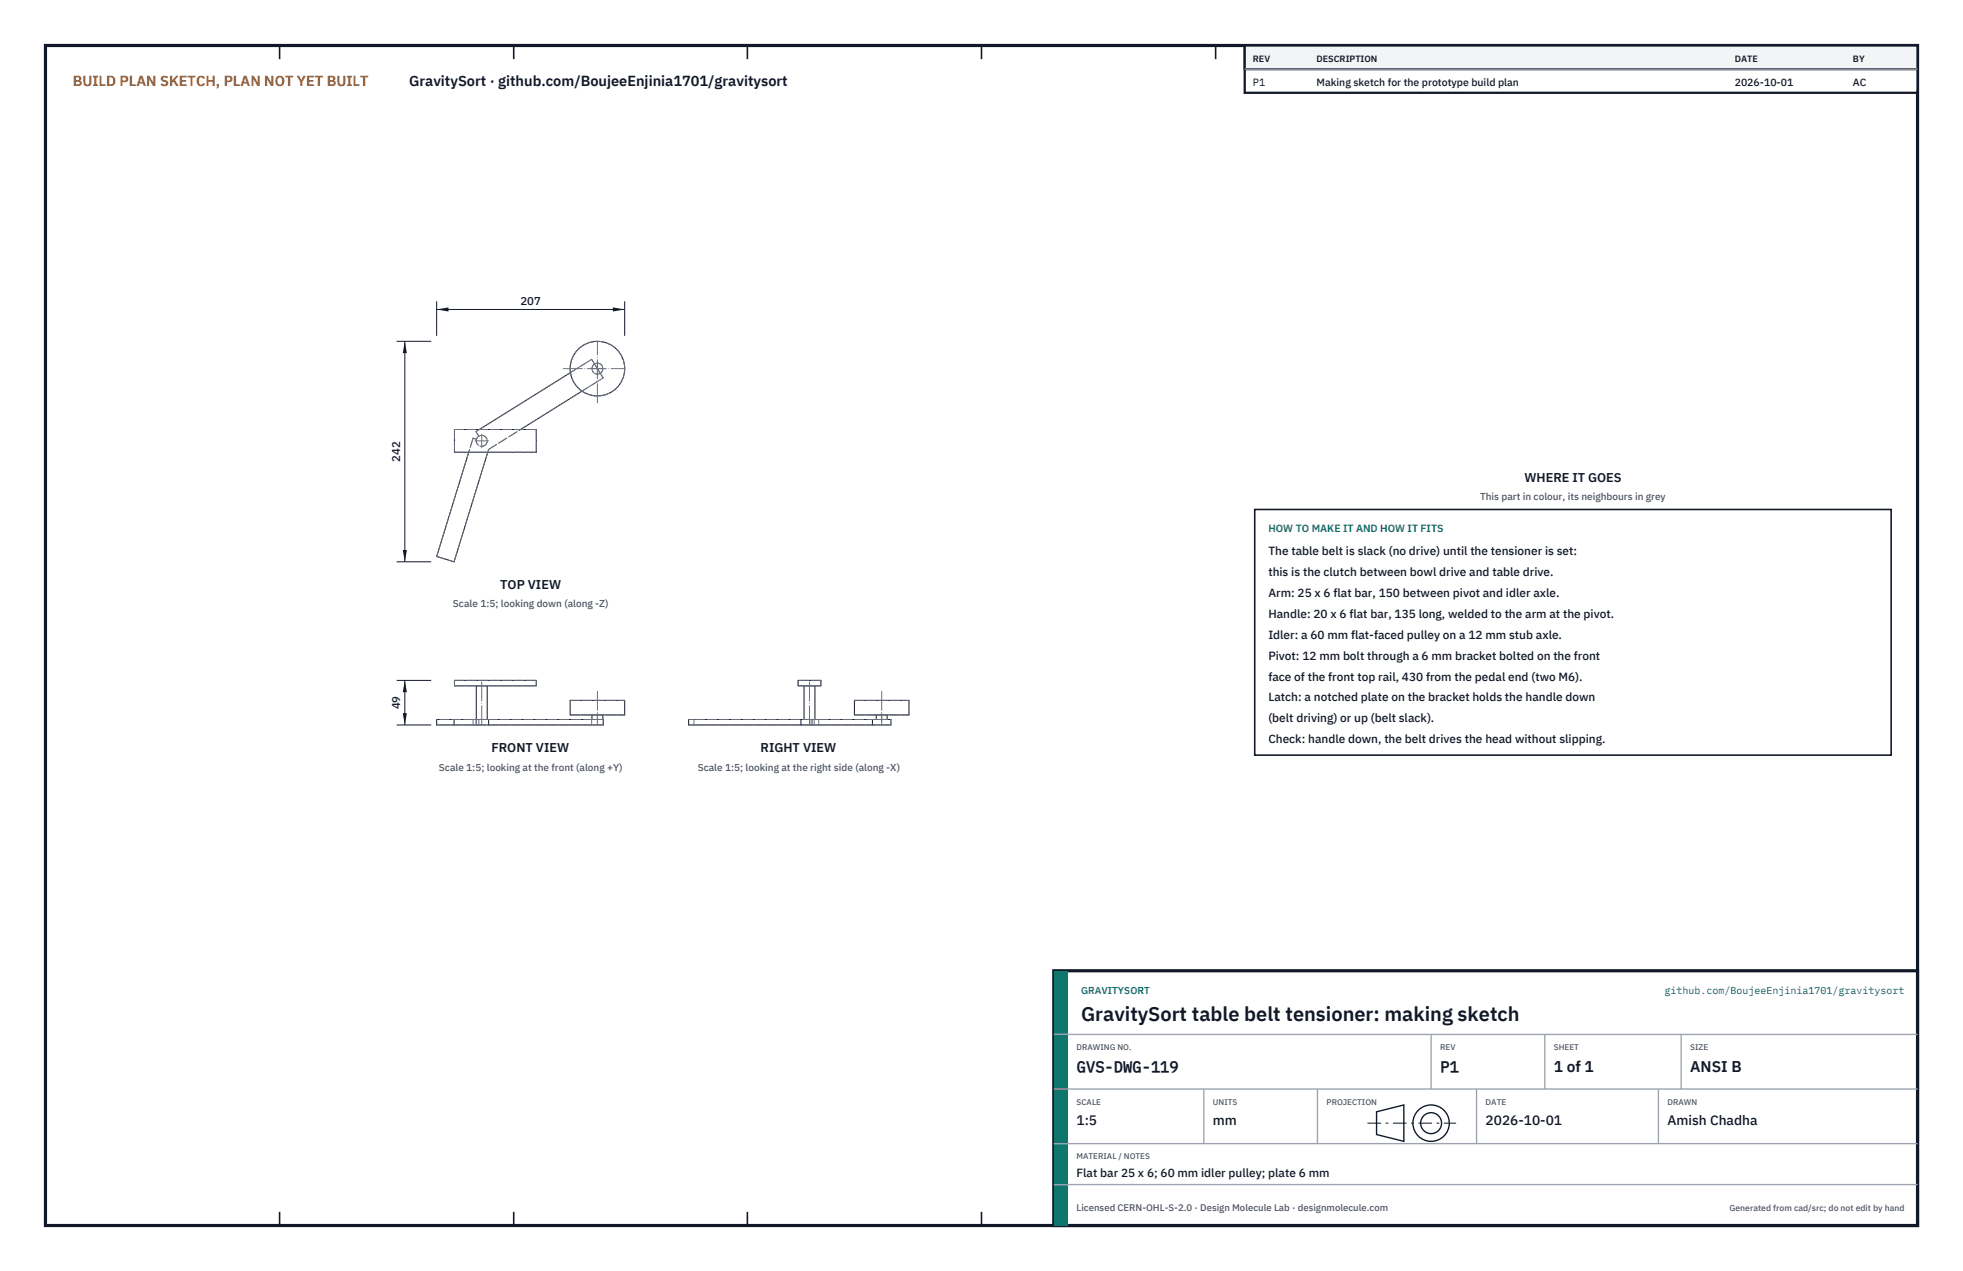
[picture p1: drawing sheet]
<svg xmlns="http://www.w3.org/2000/svg" width="432mm" height="279mm" viewBox="0 0 432 279" stroke-linecap="round" stroke-linejoin="round" font-family="sans-serif">
<defs><g id="words">
<text font-size="4.4" fill="#111827" x="237.8" y="224.4">GravitySort table belt tensioner: making sketch</text>
<g font-size="3.4" fill="#111827">
<text x="236.8" y="235.6">GVS-DWG-119</text>
<text x="316.8" y="235.6">P1</text>
<text x="341.8" y="235.6">1 of 1</text>
<text x="371.8" y="235.6">ANSI B</text>
</g>
<text font-size="3.2" fill="#b45309" x="16" y="19">BUILD PLAN SKETCH, PLAN NOT YET BUILT</text>
<text font-size="3.2" fill="#111827" x="90" y="19">GravitySort · github.com/BoujeeEnjinia1701/gravitysort</text>
<g font-size="3" fill="#111827">
<text x="236.8" y="247.2">1:5</text>
<text x="266.8" y="247.2">mm</text>
<text x="326.8" y="247.2">2026-10-01</text>
<text x="366.8" y="247.2">Amish Chadha</text>
</g>
<g font-size="2.8" fill="#111827">
<text x="335.3" y="106">WHERE IT GOES</text>
<text x="110" y="129.5">TOP VIEW</text>
<text x="108.1" y="165.4">FRONT VIEW</text>
<text x="167.3" y="165.4">RIGHT VIEW</text>
</g>
<g font-size="2.6" fill="#111827">
<text x="279" y="122">The table belt is slack (no drive) until the tensioner is set:</text>
<text x="279" y="126.6">this is the clutch between bowl drive and table drive.</text>
<text x="279" y="131.2">Arm: 25 x 6 flat bar, 150 between pivot and idler axle.</text>
<text x="279" y="135.8">Handle: 20 x 6 flat bar, 135 long, welded to the arm at the pivot.</text>
<text x="279" y="140.4">Idler: a 60 mm flat-faced pulley on a 12 mm stub axle.</text>
<text x="279" y="145">Pivot: 12 mm bolt through a 6 mm bracket bolted on the front</text>
<text x="279" y="149.6">face of the front top rail, 430 from the pedal end (two M6).</text>
<text x="279" y="154.2">Latch: a notched plate on the bracket holds the handle down</text>
<text x="279" y="158.8">(belt driving) or up (belt slack).</text>
<text x="279" y="163.4">Check: handle down, the belt drives the head without slipping.</text>
<text x="236.8" y="258.8">Flat bar 25 x 6; 60 mm idler pulley; plate 6 mm</text>
</g>
<g font-size="2.5" fill="#111827">
<text x="114.5" y="67">207</text>
<text x="88" y="101.5" transform="rotate(-90 88 101.5)">242</text>
<text x="88" y="155.9" transform="rotate(-90 88 155.9)">49</text>
</g>
<g font-size="2.3" fill="#111827">
<text x="275.6" y="18.8">P1</text>
<text x="289.6" y="18.8">Making sketch for the prototype build plan</text>
<text x="381.6" y="18.8">2026-10-01</text>
<text x="407.6" y="18.8">AC</text>
</g>
<text font-size="2.3" fill="#0f766e" x="279" y="117">HOW TO MAKE IT AND HOW IT FITS</text>
<g font-size="2.2" fill="#4b5563">
<text x="325.6" y="110">This part in colour, its neighbours in grey</text>
<text x="99.6" y="133.5">Scale 1:5; looking down (along -Z)</text>
<text x="96.6" y="169.4">Scale 1:5; looking at the front (along +Y)</text>
<text x="153.5" y="169.4">Scale 1:5; looking at the right side (along -X)</text>
</g>
<g font-size="2.2" fill="#0f766e">
<text x="237.8" y="218.4">GRAVITYSORT</text>
<text x="366.2" y="218.4">github.com/BoujeeEnjinia1701/gravitysort</text>
</g>
<text font-size="2.1" fill="#4b5563" x="236.8" y="266.2">Licensed CERN-OHL-S-2.0 · Design Molecule Lab · designmolecule.com</text>
<g font-size="2" fill="#111827">
<text x="275.6" y="13.6">REV</text>
<text x="289.6" y="13.6">DESCRIPTION</text>
<text x="381.6" y="13.6">DATE</text>
<text x="407.6" y="13.6">BY</text>
</g>
<text font-size="1.9" fill="#4b5563" x="380.4" y="266.2">Generated from cad/src; do not edit by hand</text>
<g font-size="1.8" fill="#4b5563">
<text x="236.8" y="230.8">DRAWING NO.</text>
<text x="316.8" y="230.8">REV</text>
<text x="341.8" y="230.8">SHEET</text>
<text x="371.8" y="230.8">SIZE</text>
<text x="236.8" y="242.8">SCALE</text>
<text x="266.8" y="242.8">UNITS</text>
<text x="291.8" y="242.8">PROJECTION</text>
<text x="326.8" y="242.8">DATE</text>
<text x="366.8" y="242.8">DRAWN</text>
<text x="236.8" y="254.8">MATERIAL / NOTES</text>
</g>
</g></defs>
<path d="M10 10h411.8v259.4h-411.8z" fill="none" stroke="#111827" stroke-width=".7" stroke-linecap="butt"/>
<g fill="none" stroke="#111827" stroke-width=".35">
<path d="M61.5 10v3M113 10v3M164.4 10v3M215.9 10v3M267.4 10v3M318.9 10v3M370.3 10v3M61.5 266.4v3M113 266.4v3M164.4 266.4v3M215.9 266.4v3M267.4 266.4v3"/>
<path d="M318.9 266.4v3M370.3 266.4v3"/>
</g>
<g fill="none" stroke="#111727" stroke-width=".22">
<path d="M100 94.4h18v5h-18zM103.1 99.4l-7 22.9 3.8 1.2 7.4-24.1M125.5 81.9l-20.1 12.5M128 86l-13.5 8.4M96.1 158.2h36.6v1.2h-36.6zM99.9 158.2v1.2M100 149.6h18v1.2h-18zM104.8 150.8v7.4M107.2 150.8v7.4M107.5 158.2v1.2M125.4 154h12v3.2h-12zM130.2 157.2v1"/>
<path d="M132.6 157.2v1M151.5 158.2h44.5v1.2h-44.5zM175.6 149.6h5v1.2h-5zM176.2 158.2v1.2M176.9 150.8v7.4M179.3 150.8v7.4M187.9 154h12v3.2h-12zM191.9 158.2v1.2M192.7 157.2v1M195.1 157.2v1"/>
<circle cx="131.4" cy="81" r="6"/>
</g>
<g fill="none" stroke="#6a7180" stroke-width=".22" stroke-dasharray="2.1 .5">
<path d="M100 94.4h18M100 94.4v5M100 99.4h18M104.1 96.3l-1 3.1M104.1 96.3l.7 .3M104.1 96.3l-8 26M104.7 94.9l.7-.5M104.7 94.9l25.4-15.9M104.8 96.6l.5-.7M105.3 95.9a1.2 1.2 0 0 1 1.9 1M105.3 95.9l-.6-1M107.2 96.9a1.2 1.2 0 0 1-1.4 1.2 1.2 1.2 0 0 1-1-1.5"/>
<path d="M107.5 98.8l7-4.4M107.5 98.8l-.2 .6M107.5 98.8l25.2-15.7M107.5 98.8l-7.6 24.7M118 94.4v5M125.5 81.9l4.6-2.9M128 86l4.7-2.9M130.8 80a1.2 1.2 0 0 1 1.8 1M130.8 80l-.7-1M132 82.1a1.2 1.2 0 0 1-1.6-.4 1.2 1.2 0 0 1 .4-1.7M132 82.1l-1.2-2.1M132.6 81l-.1 .6-.5 .5"/>
<path d="M132.7 83.1l-.7-1M132.7 83.1l-2.6-4.1M96.1 122.3l3.8 1.2M100 150.8h18M100 150.8v-1.2M100 149.6h18M104.1 158.2h-8M104.1 158.2h.7M104.1 159.4h-8M104.1 159.4v-1.2M104.1 159.4h.7M104.7 158.2h25.4"/>
<path d="M104.7 159.4v-1.2M104.7 159.4h25.4M104.8 158.2h.1M104.8 150.8h2.4M104.8 158.2v1.2M104.8 159.4h.5M105.3 158.2h1.9M105.3 158.2h-.6M105.3 158.2v1.2M105.3 159.4h-.6M107.2 158.2h-2.4M107.2 150.8h-2.4"/>
<path d="M118 150.8v-1.2M125.4 157.2h12M125.4 154h12M130.1 159.4v-1.2M130.2 157.2h2.4M130.2 158.2h.6M130.8 158.2h1.8M130.8 158.2h-.7M132 158.2h-1.8M132 158.2h-1.2M132.6 157.2h-2.4M132.6 158.2h-.6"/>
<path d="M132.7 158.2h-.7M132.7 159.4h-2.6M152.7 158.2h-1.2M152.7 159.4v-1.2M152.7 159.4h-1.2M175.6 150.8v-1.2M176.9 158.2h1.5M176.9 150.8h2.4M178.1 158.2h-1.2M178.1 150.8h-1.2M178.4 158.2v1.2M178.4 159.4h.7"/>
<path d="M178.7 158.2h-26M178.7 158.2h-.3M178.7 159.4h-26M178.7 159.4v-1.2M178.7 159.4h-.3M179.1 158.2h.2M179.1 158.2h1M179.1 158.2v1.2M179.1 159.4h1M179.3 158.2h-1.2M179.3 150.8h-1.2M180.1 158.2h15.9"/>
<path d="M180.1 159.4v-1.2M180.1 159.4h15.9M180.6 150.8h-5M180.6 150.8v-1.2M180.6 149.6h-5M187.9 157.2h12M187.9 154h12M192.7 157.2h2.4M192.7 158.2h2.3M192.9 158.2h-.2M192.9 158.2h2.1M193.9 157.2h-1.2"/>
<path d="M195 158.2h.1M195.1 157.2h-1.2"/>
<circle cx="106" cy="96.9" r="1.21"/>
<circle cx="131.4" cy="81" r="1.21"/>
<circle cx="131.4" cy="81" r="6"/>
</g>
<path d="M104.5 96.9h3M106 98.4v-3M123.9 81h13.5M129.9 81h3M131.4 88.5v-13.5M131.4 82.5v-3M106 149.9v9.5M131.4 156.7v1.9M131.4 152v7.2M178.1 149.9v9.5M193.9 156.7v1.9M193.9 152v7.2" fill="none" stroke="#6a7180" stroke-width=".22" stroke-dasharray="4.2 .5 0 .5"/>
<path d="M96.1 66.2v7.6M96.1 68h41.3M137.4 66.2v7.6" fill="none" stroke="#111827" stroke-width=".22"/>
<path d="M96.1 68l2.6-.4v.9zM134.8 67.6v.9l2.6-.5z" fill="#111827"/>
<path d="M87.3 75h7.6M89.1 75v48.5M87.3 123.5h7.6" fill="none" stroke="#111827" stroke-width=".22"/>
<path d="M89.1 75l-.5 2.6h.9zM88.6 120.9h.9l-.4 2.6z" fill="#111827"/>
<path d="M87.3 149.6h7.6M87.3 159.4h7.6M89.1 149.6v9.8" fill="none" stroke="#111827" stroke-width=".22"/>
<path d="M89.1 149.6l-.5 2.6h.9zM88.6 156.8h.9l-.4 2.6z" fill="#111827"/>
<path d="M276 112h140v54h-140z" fill="#fff" stroke="#111827" stroke-width=".35"/>
<path d="M273.8 10h148v10.4h-148z" fill="#fff" stroke="#111827" stroke-width=".5"/>
<path d="M273.8 10h148v5.2h-148z" fill="#f3f4f6" stroke="#111827" stroke-width=".5"/>
<path d="M273.8 15.2h148" fill="none" stroke="#9ca3af" stroke-width=".3"/>
<path d="M231.8 213.4h190v56h-190z" fill="#fff" stroke="#111827" stroke-width=".7" stroke-linecap="butt"/>
<path d="M231.8 213.4h3v56h-3z" fill="#0f766e"/>
<path d="M231.8 227.4h190M231.8 239.4h190M264.8 239.4v12M289.8 239.4v12M314.8 227.4v12M324.8 239.4v12M339.8 227.4v12M364.8 239.4v12M369.8 227.4v12M231.8 251.4h190M231.8 260.4h190" fill="none" stroke="#9ca3af" stroke-width=".3"/>
<g fill="none" stroke="#111827" stroke-width=".3">
<path d="M302.8 244.4l6-1.5v8l-6-1.5z"/>
<circle cx="314.8" cy="246.9" r="4"/>
<circle cx="314.8" cy="246.9" r="2.3"/>
</g>
<path d="M300.8 246.9h19.5" fill="none" stroke="#111827" stroke-width=".22" stroke-dasharray="3 1 .6 1" stroke-linecap="butt"/>
<use href="#words"/>
</svg>
